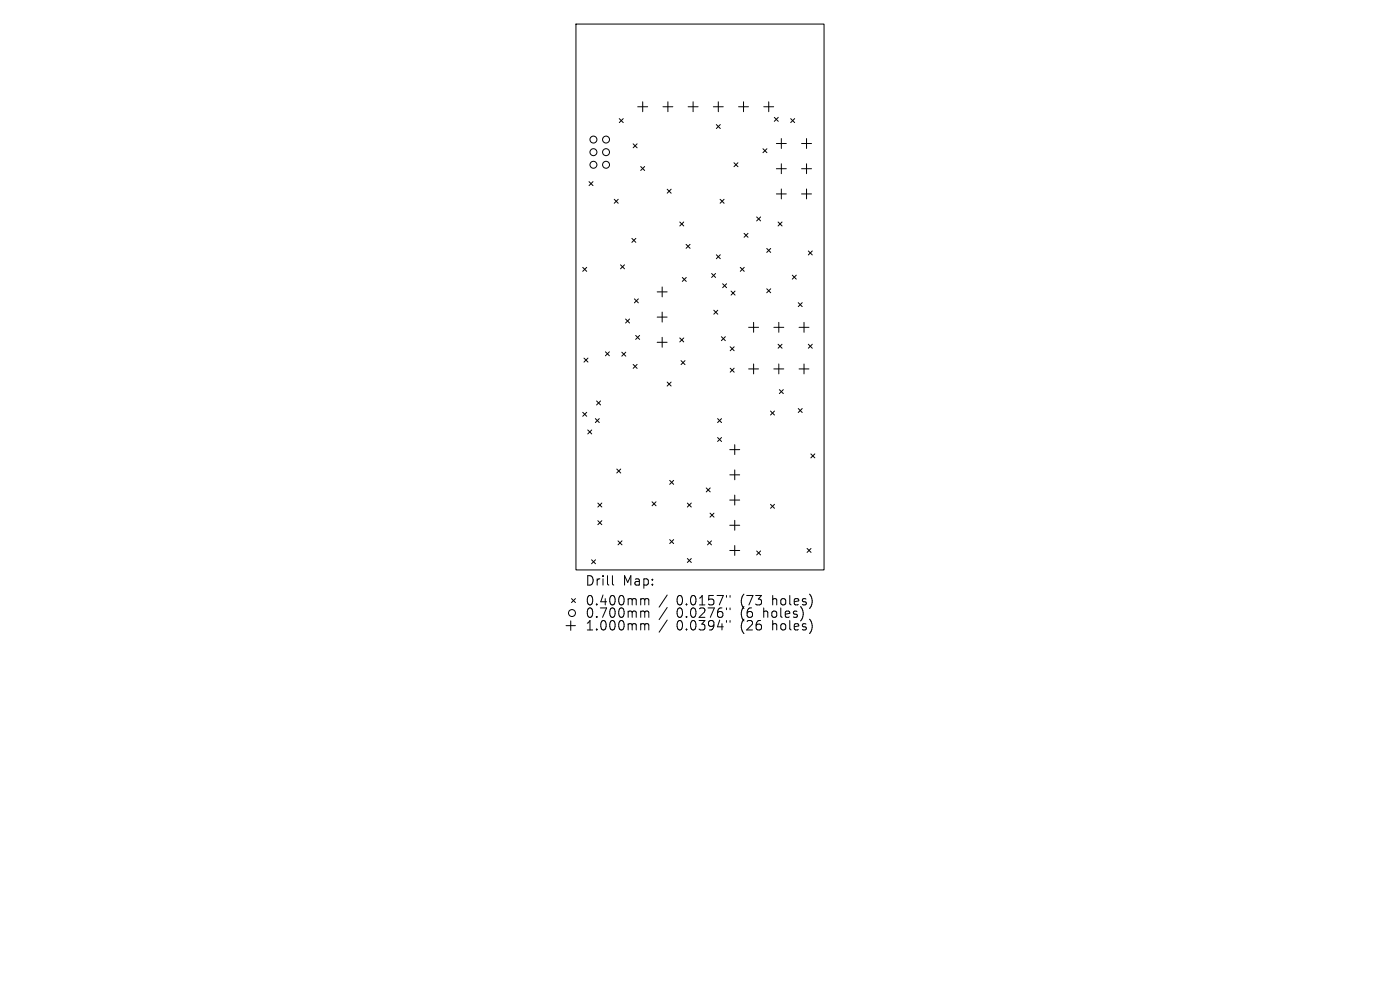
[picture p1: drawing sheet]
<svg xmlns="http://www.w3.org/2000/svg" width="297mm" height="210mm" viewBox="0 0 297 210" stroke-linecap="round" stroke-linejoin="round" font-family="sans-serif">
<defs><g id="words">
<g font-size="2.8">
<text x="124.1" y="124.5">Drill</text>
<text x="132" y="124.5">Map:</text>
<text x="124.1" y="128.7">0.400mm</text>
<text x="124.1" y="131.3">0.700mm</text>
<text x="143.3" y="128.7">0.0157&quot;</text>
<text x="143.3" y="131.3">0.0276&quot;</text>
<text x="157" y="128.7">(73</text>
<text x="157" y="131.3">(6</text>
<text x="161.8" y="131.3">holes)</text>
<text x="163.7" y="128.7">holes)</text>
<text x="124.1" y="134">1.000mm</text>
<text x="143.3" y="134">0.0394&quot;</text>
<text x="157" y="134">(26</text>
<text x="163.7" y="134">holes)</text>
</g>
</g></defs>
<g fill="none" stroke="#000" stroke-width=".21">
<path d="M122.2 5.1h52.6v115.8h-52.6zM125 38.5l.8 .9M125.8 38.5l-.8 .9M131.4 25.2l.8 .8M132.2 25.2l-.8 .8M134.3 30.5l.9 .9M135.2 30.5l-.9 .9M135.3 22.6h2.1M135.9 35.3l.9 .9M136.3 21.6v2.1M136.8 35.3l-.9 .9M140.6 22.6h2.1"/>
<path d="M141.7 21.6v2.1M146 22.6h2.1M147 21.6v2.1M151.3 22.6h2.1M152 26.4l.8 .9M152.4 21.6v2.1M152.8 26.4l-.8 .9M155.7 34.5l.8 .9M156.5 34.5l-.8 .9M156.7 22.6h2.1M157.7 21.6v2.1M161.9 31.5l.8 .9"/>
<path d="M162 22.6h2.1M162.7 31.5l-.8 .9M163.1 21.6v2.1M164.3 24.9l.8 .8M164.7 30.4h2.1M164.7 35.8h2.1M165.1 24.9l-.8 .8M165.8 29.4v2.1M165.8 34.7v2.1M167.7 25.2l.9 .8M168.6 25.2l-.9 .8M170 30.4h2.2"/>
<path d="M170 35.8h2.2M171.1 29.4v2.1M171.1 34.7v2.1M123.6 56.7l.9 .9M124.5 56.7l-.9 .9M130.3 42.3l.8 .8M131.1 42.3l-.8 .8M131.6 56.2l.9 .8M132.5 56.2l-.9 .8M134.1 50.6l.8 .8M134.9 50.6l-.8 .8M141.5 40.1l.9 .9"/>
<path d="M142.4 40.1l-.9 .9M144.2 47.1l.9 .8M144.7 58.9l.9 .8M145.1 47.1l-.9 .8M145.5 51.8l.9 .9M145.6 58.9l-.9 .8M146.4 51.8l-.9 .9M151 58l.8 .9M151.8 58l-.8 .9M152 54l.8 .9M152.8 42.3l.8 .8M152.8 54l-.8 .9"/>
<path d="M153.6 42.3l-.8 .8M157 56.7l.9 .9M157.8 49.5l.9 .8M157.9 56.7l-.9 .9M158.7 49.5l-.9 .8M160.5 46l.9 .9M161.4 46l-.9 .9M162.7 52.7l.8 .8M163.5 52.7l-.8 .8M164.7 41.1h2.1M165.1 47.1l.8 .8M165.8 40.1v2.1"/>
<path d="M165.9 47.1l-.8 .8M168.1 58.4l.8 .8M168.9 58.4l-.8 .8M170 41.1h2.2M171.1 40.1v2.1M171.5 53.2l.8 .9M172.3 53.2l-.8 .9M123.9 76l.8 .8M124.7 76l-.8 .8M128.4 74.6l.9 .9M129.3 74.6l-.9 .9M131.9 74.7l.9 .9"/>
<path d="M132.7 67.7l.9 .8M132.8 74.7l-.9 .9M133.6 67.7l-.9 .8M134.3 77.3l.9 .8M134.6 63.4l.8 .8M134.9 71.2l.8 .8M135.2 77.3l-.9 .8M135.4 63.4l-.8 .8M135.7 71.2l-.8 .8M139.4 61.9h2.1M139.4 67.3h2.1M139.4 72.6h2.1"/>
<path d="M140.5 60.9v2.1M140.5 66.2v2.1M140.5 71.6v2.1M144.2 71.7l.9 .8M144.5 76.5l.8 .8M145.1 71.7l-.9 .8M145.3 76.5l-.8 .8M151.4 65.8l.9 .8M152.3 65.8l-.9 .8M153 71.4l.9 .9M153.3 60.2l.8 .8M153.9 71.4l-.9 .9"/>
<path d="M154.1 60.2l-.8 .8M154.9 73.6l.8 .8M154.9 78.1l.8 .8M155.1 61.7l.8 .9M155.7 73.6l-.8 .8M155.7 78.1l-.8 .8M155.9 61.7l-.8 .9M158.8 69.4h2.1M158.8 78.3h2.1M159.9 68.4v2.1M159.9 77.2v2.1M162.7 61.3l.8 .8"/>
<path d="M163.5 61.3l-.8 .8M164.2 69.4h2.1M164.2 78.3h2.1M165.1 73l.8 .9M165.2 68.4v2.1M165.2 77.2v2.1M165.9 73l-.8 .9M169.3 64.2l.9 .8M169.5 69.4h2.1M169.5 78.3h2.1M170.2 64.2l-.9 .8M170.6 68.4v2.1"/>
<path d="M170.6 77.2v2.1M171.5 73l.8 .9M172.3 73l-.8 .9M123.6 87.5l.9 .8M124.5 87.5l-.9 .8M124.7 91.2l.8 .8M125.5 91.2l-.8 .8M126.3 88.8l.8 .8M126.6 85.1l.8 .8M127.1 88.8l-.8 .8M127.4 85.1l-.8 .8M130.8 99.5l.9 .8"/>
<path d="M131.7 99.5l-.9 .8M141.5 81l.9 .9M142.4 81l-.9 .9M152.2 88.8l.9 .8M152.2 92.8l.9 .9M153.1 88.8l-.9 .8M153.1 92.8l-.9 .9M154.8 95.4h2.1M155.9 94.3v2.1M155.9 99.7v2.1M163.5 87.2l.8 .8M164.3 87.2l-.8 .8"/>
<path d="M165.3 82.7l.9 .8M166.2 82.7l-.9 .8M169.3 86.7l.9 .8M170.2 86.7l-.9 .8M172 96.3l.9 .8M172.9 96.3l-.9 .8M125.5 118.7l.8 .9M126.3 118.7l-.8 .9M126.8 106.7l.9 .9M126.8 110.5l.9 .8M127.7 106.7l-.9 .9M127.7 110.5l-.9 .8"/>
<path d="M131.1 114.7l.9 .9M132 114.7l-.9 .9M138.3 106.4l.9 .9M139.2 106.4l-.9 .9M142.1 101.9l.8 .8M142.1 114.5l.8 .8M142.9 101.9l-.8 .8M142.9 114.5l-.8 .8M145.8 106.7l.9 .9M145.8 118.5l.9 .8M146.7 106.7l-.9 .9M146.7 118.5l-.9 .8"/>
<path d="M149.8 103.5l.9 .8M150.1 114.7l.8 .9M150.6 108.9l.9 .8M150.7 103.5l-.9 .8M150.9 114.7l-.8 .9M151.5 108.9l-.9 .8M154.8 100.7h2.1M154.8 106.1h2.1M154.8 111.4h2.1M154.8 116.8h2.1M155.9 105v2.1M155.9 110.4v2.1"/>
<path d="M155.9 115.7v2.1M160.5 116.9l.9 .8M161.4 116.9l-.9 .8M163.5 107l.8 .8M164.3 107l-.8 .8M171.2 116.3l.9 .9M172.1 116.3l-.9 .9M120.1 132.7h2M121.1 131.7v2M121.2 127l.9 .8M122.1 127l-.9 .8M129.9 122.1v1.7l.3 .3"/>
<path d="M136.2 127l.5 .1 .1 .2M136.2 129.6h.3l.3 .3M136.2 132.3l.5 .1 .1 .2M136.8 127.3l.3-.3 .4 .1 .1 1.2M136.8 127.3v1M136.8 129.9v1.1M136.8 132.6v1M136.8 129.9l.3-.3 .4 .1 .1 1.3M136.8 132.6l.3-.3 .4 .1 .1 1.2M141.5 126.2l-1.7 2.6M141.5 128.9l-1.7 2.5M141.5 131.5l-1.7 2.6"/>
<path d="M154.1 126.3v.4M154.1 129v.3M154.1 131.6v.4M154.9 126.3v.4M154.9 129v.3M154.9 131.6v.4M170.4 130l-.2 1.1M172 126.4l.3 1-.3 1.3M172 131.7l.3 1-.3 1.3"/>
<circle cx="125.9" cy="32.3" r=".74"/>
<circle cx="125.9" cy="35" r=".74"/>
<circle cx="125.9" cy="29.6" r=".74"/>
<circle cx="128.6" cy="32.3" r=".74"/>
<circle cx="128.6" cy="35" r=".74"/>
<circle cx="128.6" cy="29.6" r=".74"/>
<circle cx="121.3" cy="130" r=".74"/>
</g>
<use href="#words"/>
</svg>
